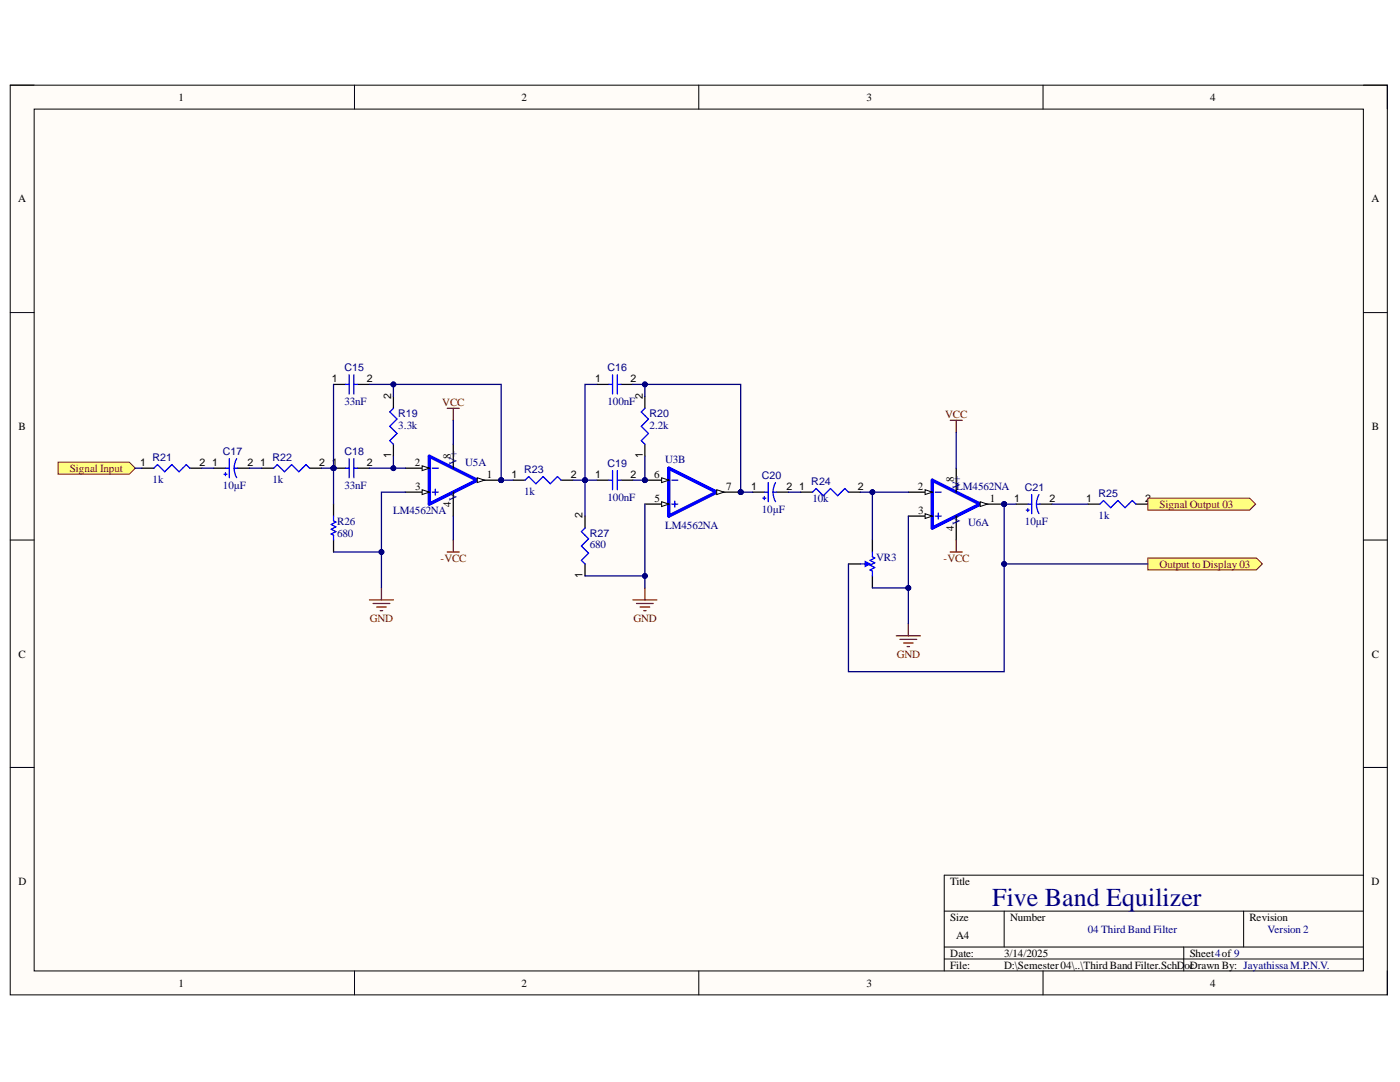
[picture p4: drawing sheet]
<svg xmlns="http://www.w3.org/2000/svg" width="279mm" height="216mm" viewBox="0 0 279 216" stroke-linecap="round" stroke-linejoin="round" font-family="sans-serif">
<defs><g id="words">
<text font-size="5.2" fill="#000080" x="198" y="180.7">Five Band Equilizer</text>
<g font-size="2.2">
<text x="35.6" y="20.1">1</text>
<text x="104.1" y="20.1">2</text>
<text x="172.9" y="20.1">3</text>
<text x="241.5" y="20.1">4</text>
<text x="3.6" y="40.4">A</text>
<text x="273.7" y="40.4">A</text>
<text x="3.7" y="85.8">B</text>
<text x="273.8" y="85.8">B</text>
<text x="82.8" y="93">2</text>
<text x="90" y="91.5" transform="rotate(-90 90 91.5)">8</text>
<text x="97.2" y="95.4">1</text>
<text x="130.5" y="95.4">6</text>
<text x="82.9" y="97.8">3</text>
<text x="90" y="101.1" transform="rotate(-90 90 101.1)">4</text>
<text x="130.6" y="100.1">5</text>
<text x="144.9" y="97.8">7</text>
<text x="183.1" y="97.8">2</text>
<text x="190.3" y="96.3" transform="rotate(-90 190.3 96.3)">8</text>
<text x="197.5" y="100.1">1</text>
<text x="183.2" y="102.5">3</text>
<text x="190.3" y="105.9" transform="rotate(-90 190.3 105.9)">4</text>
<text x="3.7" y="131.2">C</text>
<text x="273.8" y="131.2">C</text>
<text x="3.7" y="176.6">D</text>
<text x="189.7" y="176.6">Title</text>
<text x="273.7" y="176.6">D</text>
<text x="189.7" y="183.7">Size</text>
<text x="201.6" y="183.7">Number</text>
<text x="249.3" y="183.7">Revision</text>
<text x="189.7" y="190.9">Date:</text>
<text x="190.8" y="187.4">A4</text>
<text x="200.4" y="190.9">3/14/2025</text>
<text x="237.4" y="190.9">Sheet4of 9</text>
<text x="35.6" y="196.9">1</text>
<text x="104.1" y="196.9">2</text>
<text x="172.9" y="196.9">3</text>
<text x="189.7" y="193.3">File:</text>
<text x="200.4" y="193.3">D:\Semester04\..\ThirdBand Filter.SchD</text>
<text x="236.4" y="193.3">ocDrawn By: JayathissaM.P.N.V.</text>
<text x="241.5" y="196.9">4</text>
</g>
<g font-size="2.2" fill="#000080">
<text x="68.7" y="80.8">33nF</text>
<text x="121.2" y="80.8">100nF</text>
<text x="79.5" y="85.6">3.3k</text>
<text x="129.6" y="85.6">2.2k</text>
<text x="91.1" y="92.8" transform="rotate(-90 91.1 92.8)">V+</text>
<text x="92.8" y="93">U5A</text>
<text x="132.7" y="92.3">U3B</text>
<text x="30.4" y="96.3">1k</text>
<text x="44.5" y="97.5">10µF</text>
<text x="54.4" y="96.3">1k</text>
<text x="68.7" y="97.5">33nF</text>
<text x="91.1" y="100" transform="rotate(-90 91.1 100)">V-</text>
<text x="104.6" y="98.7">1k</text>
<text x="121.2" y="99.9">100nF</text>
<text x="162.2" y="100.1">10k</text>
<text x="190.8" y="97.8">LM4562NA</text>
<text x="191.6" y="97.6" transform="rotate(-90 191.6 97.6)">V+</text>
<text x="67.3" y="107.1">680</text>
<text x="67.3" y="104.7">R26</text>
<text x="78.5" y="102.5">LM4562NA</text>
<text x="132.7" y="105.6">LM4562NA</text>
<text x="152" y="102.3">10µF</text>
<text x="191.6" y="104.8" transform="rotate(-90 191.6 104.8)">V-</text>
<text x="193.2" y="105">U6A</text>
<text x="204.5" y="104.7">10µF</text>
<text x="219.2" y="103.5">1k</text>
<text x="117.7" y="109.4">680</text>
<text x="174.9" y="111.9">VR3</text>
<text x="217.1" y="186.2">04 Third Band Filter</text>
<text x="253" y="186.2">Version 2</text>
</g>
<g font-size="2.2" fill="#800000">
<text x="88.3" y="81.1">VCC</text>
<text x="188.6" y="83.4">VCC</text>
<text x="14" y="94.1">Signal Input</text>
<text x="231.4" y="101.3">Signal Output 03</text>
<text x="87.9" y="112.1">-VCC</text>
<text x="188.3" y="112.1">-VCC</text>
<text x="231.4" y="113.3">Output to Display 03</text>
<text x="73.8" y="124.1">GND</text>
<text x="126.4" y="124.1">GND</text>
<text x="179" y="131.2">GND</text>
</g>
<g font-size="2.1">
<text x="66.2" y="76.3">1</text>
<text x="73.2" y="76.3">2</text>
<text x="118.8" y="76.3">1</text>
<text x="125.8" y="76.3">2</text>
<text x="78" y="79.5" transform="rotate(-90 78 79.5)">2</text>
<text x="128.3" y="79.5" transform="rotate(-90 128.3 79.5)">2</text>
<text x="28" y="93">1</text>
<text x="39.8" y="93">2</text>
<text x="42.4" y="93">1</text>
<text x="49.4" y="93">2</text>
<text x="51.9" y="93">1</text>
<text x="63.7" y="93">2</text>
<text x="66.2" y="93">1</text>
<text x="73.2" y="93">2</text>
<text x="78" y="91.4" transform="rotate(-90 78 91.4)">1</text>
<text x="102.1" y="95.4">1</text>
<text x="113.9" y="95.4">2</text>
<text x="118.8" y="95.4">1</text>
<text x="125.8" y="95.4">2</text>
<text x="128.3" y="91.4" transform="rotate(-90 128.3 91.4)">1</text>
<text x="149.9" y="97.8">1</text>
<text x="156.9" y="97.8">2</text>
<text x="159.5" y="97.8">1</text>
<text x="171.2" y="97.8">2</text>
<text x="202.4" y="100.1">1</text>
<text x="209.4" y="100.1">2</text>
<text x="216.8" y="100.1">1</text>
<text x="228.5" y="100.1">2</text>
<text x="116.3" y="103.4" transform="rotate(-90 116.3 103.4)">2</text>
<text x="116.3" y="115.3" transform="rotate(-90 116.3 115.3)">1</text>
</g>
<g font-size="2.1" fill="#000080">
<text x="68.7" y="74.1">C15</text>
<text x="121.2" y="74.1">C16</text>
<text x="79.5" y="83.2">R19</text>
<text x="129.6" y="83.2">R20</text>
<text x="30.4" y="92">R21</text>
<text x="44.5" y="90.9">C17</text>
<text x="54.4" y="92">R22</text>
<text x="68.7" y="90.9">C18</text>
<text x="104.6" y="94.4">R23</text>
<text x="121.2" y="93.2">C19</text>
<text x="152" y="95.7">C20</text>
<text x="161.9" y="96.9">R24</text>
<text x="204.5" y="98">C21</text>
<text x="219.2" y="99.2">R25</text>
<text x="117.7" y="107.1">R27</text>
</g>
</g></defs>
<path d="M2 17h274.9v181.5h-274.9z" fill-rule="evenodd" fill="#fffcf8"/>
<path d="M2 17h274.9v181.5h-274.9z" fill="none" stroke="#000" stroke-width=".2"/>
<path d="M6.8 21.8h265.3v171.9h-265.3z" fill-rule="evenodd" fill="#fffcf8"/>
<g fill="none" stroke="#000" stroke-width=".2">
<path d="M2 17h4.8M70.7 17v4.8M139.5 17v4.8M208.2 17v4.8M272.1 17h4.8v4.8M6.8 21.8h265.3v171.9h-265.3zM2 62.4h4.8M272.1 62.4h4.8M2 107.8h4.8M272.1 107.8h4.8M2 153.1h4.8M272.1 153.1h4.8"/>
<path d="M272.1 174.6h-83.7v19.1M70.7 193.7v4.8M139.5 193.7v4.8M188.4 181.8h83.7M188.4 189h83.7M188.4 191.4h83.7M200.4 181.8v7.2M208.2 193.7v4.8M236.2 189v4.7M248.2 181.8v7.2M276.9 193.7v4.8"/>
</g>
<path d="M28.3 93.4h2.4M37.9 93.4h2.4M42.7 93.4h2.4M47.4 93.4h2.4M52.2 93.4h2.4M61.8 93.4h2.4" fill="none" stroke="#000" stroke-width=".25"/>
<path d="M30.7 93.4l.7-.7 1.5 1.4 1.4-1.4 1.4 1.4 1.5-1.4 .7 .7M44.7 94.6h.6M45 94.3v.6M45.1 93.4h.7M45.8 91.5v3.8M46.7 93.4l.2 1.2 .3 .7M46.7 93.4h.7M47.2 91.5l-.3 .8-.2 1.1M54.6 93.4l.7-.7 1.5 1.4 1.4-1.4 1.4 1.4 1.5-1.4 .7 .7" fill="none" stroke="#00f" stroke-width=".25"/>
<circle cx="66.6" cy="93.4" r=".48" fill="#000080"/>
<circle cx="66.6" cy="93.4" r=".48" fill="none" stroke="#000080" stroke-width=".2"/>
<path d="M66.6 93.4h2.4" fill="none" stroke="#000" stroke-width=".25"/>
<circle cx="66.6" cy="93.4" r=".48" fill="#000080"/>
<circle cx="66.6" cy="93.4" r=".48" fill="none" stroke="#000080" stroke-width=".2"/>
<path d="M66.6 76.7h2.4M71.3 76.7h2.4M78.5 79.1v2.4M71.3 93.4h2.4M78.5 88.6v2.4M66.6 100.6v2.4M66.6 107.8v2.3" fill="none" stroke="#000" stroke-width=".25"/>
<path d="M69 76.7h.7M69.7 74.8v3.8M70.6 74.8v3.8M70.6 76.7h.7M69 93.4h.7M69.7 91.5v3.8M70.6 91.5v3.8M70.6 93.4h.7M78.5 81.5l-.7 .7 1.4 1.4-1.4 1.5 1.4 1.4-1.4 1.4 .7 .7M66.6 103v.9l.4 .3-.9 .4 .9 .5-.9 .5 .9 .5-.9 .5 .5 .2v1" fill="none" stroke="#00f" stroke-width=".25"/>
<circle cx="100" cy="95.8" r=".48" fill="#000080"/>
<circle cx="100" cy="95.8" r=".48" fill="none" stroke="#000080" stroke-width=".2"/>
<path d="M85.7 91l9.5 4.8-9.5 4.8z" fill="none" stroke="#00f" stroke-width=".68"/>
<path d="M86.3 93.4h1.2M86.3 98.2h1.2M86.9 97.6v1.2" fill="none" stroke="#00f" stroke-width=".25"/>
<path d="M80.9 93.4h4.8" fill="none" stroke="#000" stroke-width=".25"/>
<path d="M84.2 92.9l1.5 .5-1.5 .5z" fill="#f8fcff"/>
<path d="M84.2 92.9l1.5 .5-1.5 .5z" fill="none" stroke="#000" stroke-width=".2"/>
<path d="M80.9 98.2h4.8" fill="none" stroke="#000" stroke-width=".25"/>
<path d="M84.2 97.7l1.5 .5-1.5 .5z" fill="#f8fcff"/>
<path d="M84.2 97.7l1.5 .5-1.5 .5z" fill="none" stroke="#000" stroke-width=".2"/>
<path d="M90.5 88.6v4.8M95.2 95.8h4.8" fill="none" stroke="#000" stroke-width=".25"/>
<path d="M95.2 95.3l1.5 .5-1.5 .5z" fill="#f8fcff"/>
<path d="M95.2 95.3l1.5 .5-1.5 .5z" fill="none" stroke="#000" stroke-width=".2"/>
<circle cx="100" cy="95.8" r=".48" fill="#000080"/>
<circle cx="100" cy="95.8" r=".48" fill="none" stroke="#000080" stroke-width=".2"/>
<path d="M90.5 98.2v4.8" fill="none" stroke="#000" stroke-width=".25"/>
<circle cx="128.7" cy="95.8" r=".48" fill="#000080"/>
<circle cx="128.7" cy="95.8" r=".48" fill="none" stroke="#000080" stroke-width=".2"/>
<circle cx="147.8" cy="98.2" r=".48" fill="#000080"/>
<circle cx="147.8" cy="98.2" r=".48" fill="none" stroke="#000080" stroke-width=".2"/>
<path d="M133.5 93.4l9.5 4.8-9.5 4.8z" fill="none" stroke="#00f" stroke-width=".68"/>
<path d="M134.1 95.8h1.2M134.7 100v1.2M134.1 100.6h1.2" fill="none" stroke="#00f" stroke-width=".25"/>
<path d="M128.7 95.8h4.8" fill="none" stroke="#000" stroke-width=".25"/>
<path d="M132 95.3l1.5 .5-1.5 .5z" fill="#f8fcff"/>
<path d="M132 95.3l1.5 .5-1.5 .5z" fill="none" stroke="#000" stroke-width=".2"/>
<circle cx="128.7" cy="95.8" r=".48" fill="#000080"/>
<circle cx="128.7" cy="95.8" r=".48" fill="none" stroke="#000080" stroke-width=".2"/>
<path d="M128.7 100.6h4.8" fill="none" stroke="#000" stroke-width=".25"/>
<path d="M132 100.1l1.5 .5-1.5 .5z" fill="#f8fcff"/>
<path d="M132 100.1l1.5 .5-1.5 .5z" fill="none" stroke="#000" stroke-width=".2"/>
<path d="M143 98.2h4.8" fill="none" stroke="#000" stroke-width=".25"/>
<path d="M143 97.7l1.5 .5-1.5 .5z" fill="#f8fcff"/>
<path d="M143 97.7l1.5 .5-1.5 .5z" fill="none" stroke="#000" stroke-width=".2"/>
<circle cx="147.8" cy="98.2" r=".48" fill="#000080"/>
<circle cx="147.8" cy="98.2" r=".48" fill="none" stroke="#000080" stroke-width=".2"/>
<circle cx="200.4" cy="100.6" r=".48" fill="#000080"/>
<circle cx="200.4" cy="100.6" r=".48" fill="none" stroke="#000080" stroke-width=".2"/>
<path d="M186.1 95.8l9.5 4.8-9.5 4.8z" fill="none" stroke="#00f" stroke-width=".68"/>
<path d="M186.7 98.2h1.1M186.7 103h1.1M187.3 102.4v1.2" fill="none" stroke="#00f" stroke-width=".25"/>
<path d="M181.3 98.2h4.8" fill="none" stroke="#000" stroke-width=".25"/>
<path d="M184.6 97.7l1.5 .5-1.5 .5z" fill="#f8fcff"/>
<path d="M184.6 97.7l1.5 .5-1.5 .5z" fill="none" stroke="#000" stroke-width=".2"/>
<path d="M181.3 103h4.8" fill="none" stroke="#000" stroke-width=".25"/>
<path d="M184.6 102.5l1.5 .5-1.5 .5z" fill="#f8fcff"/>
<path d="M184.6 102.5l1.5 .5-1.5 .5z" fill="none" stroke="#000" stroke-width=".2"/>
<path d="M190.8 93.4v4.8M195.6 100.6h4.8" fill="none" stroke="#000" stroke-width=".25"/>
<path d="M195.6 100.1l1.5 .5-1.5 .5z" fill="#f8fcff"/>
<path d="M195.6 100.1l1.5 .5-1.5 .5z" fill="none" stroke="#000" stroke-width=".2"/>
<circle cx="200.4" cy="100.6" r=".48" fill="#000080"/>
<circle cx="200.4" cy="100.6" r=".48" fill="none" stroke="#000080" stroke-width=".2"/>
<g fill="none" stroke="#000" stroke-width=".25">
<path d="M119.1 76.7h2.4M123.9 76.7h2.4M128.7 79.1v2.4M102.4 95.8h2.4M112 95.8h2.4M119.1 95.8h2.4M123.9 95.8h2.4M128.7 88.6v2.4M150.2 98.2h2.4M155 98.2h2.4M159.8 98.2h2.4M169.3 98.2h2.4"/>
<path d="M116.8 103v2.4M116.8 112.5v2.4M169.3 112.5h2.4M174.1 107.8v2.3M174.1 114.9v2.4M190.8 103v4.8M202.8 100.6h2.4M207.6 100.6h2.4M217.1 100.6h2.4M226.7 100.6h2.4"/>
</g>
<g fill="none" stroke="#00f" stroke-width=".25">
<path d="M121.5 76.7h.7M122.2 74.8v3.8M123.2 74.8v3.8M123.2 76.7h.7M104.8 95.8l.7-.7 1.4 1.4 1.5-1.4 1.4 1.4 1.5-1.4 .7 .7M121.5 95.8h.7M122.2 93.9v3.8M123.2 93.9v3.8M123.2 95.8h.7M128.7 81.5l-.7 .7 1.4 1.4-1.4 1.5 1.4 1.4-1.4 1.4 .7 .7M152.2 99.4h.6M152.5 99.1v.6"/>
<path d="M152.6 98.2h.7M153.3 96.3v3.8M154.3 98.2l.2 1.2 .3 .7M154.3 98.2h.7M154.8 96.3l-.3 .7-.2 1.2M162.2 98.2l.7-.7 1.4 1.4 1.4-1.4 1.5 1.4 1.4-1.4 .7 .7M205.9 98.7v3.8M207.4 98.7l-.4 .7-.2 1.2M116.8 105.4l-.8 .7 1.5 1.4-1.5 1.4 1.5 1.5-1.5 1.4 .8 .7M171.7 112.5h1M174.1 110.1v1l.5 .2-1 .5 1 .5-1 .5 1 .4-1 .5 .5 .3v.9M204.8 101.8h.6"/>
<path d="M205.1 101.5v.6M205.2 100.6h.7M206.8 100.6l.2 1.2 .4 .7M206.8 100.6h.8M219.5 100.6l.7-.7 1.5 1.4 1.4-1.4 1.4 1.4 1.5-1.4 .7 .7"/>
</g>
<g fill="none" stroke="#800000" stroke-width=".25">
<path d="M89.3 81.5h2.4M90.5 81.5v2.4M189.6 83.9h2.4M190.8 83.9v2.4M73.7 119.7h4.8M76.1 117.3v2.4M89.3 110.1h2.4M90.5 107.8v2.3M126.3 119.7h4.8M128.7 117.3v2.4M189.6 110.1h2.4M190.8 107.8v2.3"/>
<path d="M74.4 120.4h3.4M75.2 121.1h1.9M75.9 121.8h.5M127 120.4h3.4M127.7 121.1h2M128.5 121.8h.4M178.9 126.9h4.8M179.6 127.6h3.4M180.3 128.3h1.9M181 129h.5M181.3 124.5v2.4"/>
</g>
<path d="M172.7 112.1l.9 .4-.9 .5z" fill="#00f"/>
<path d="M172.7 112.1l.9 .4-.9 .5z" fill="none" stroke="#00f" stroke-width=".25"/>
<path d="M229.1 99.4h20.3l1.2 1.2-1.2 1.2h-20.3z" fill-rule="evenodd" fill="#ffff80"/>
<path d="M229.1 99.4h20.3l1.2 1.2-1.2 1.2h-20.3z" fill="none" stroke="#800000" stroke-width=".2"/>
<path d="M229.1 111.3h21.6l1.2 1.2-1.2 1.2h-21.6z" fill-rule="evenodd" fill="#ffff80"/>
<path d="M229.1 111.3h21.6l1.2 1.2-1.2 1.2h-21.6z" fill="none" stroke="#800000" stroke-width=".2"/>
<path d="M40.3 93.4h2.4M49.8 93.4h2.4M64.2 93.4h2.4M90.5 83.9v4.7M90.5 103v4.8" fill="none" stroke="#000080" stroke-width=".25"/>
<circle cx="66.6" cy="93.4" r=".48" fill="#000080"/>
<circle cx="66.6" cy="93.4" r=".48" fill="none" stroke="#000080" stroke-width=".2"/>
<path d="M73.7 93.4h7.2" fill="none" stroke="#000080" stroke-width=".25"/>
<circle cx="78.5" cy="93.4" r=".48" fill="#000080"/>
<circle cx="78.5" cy="93.4" r=".48" fill="none" stroke="#000080" stroke-width=".2"/>
<path d="M78.5 91v2.4" fill="none" stroke="#000080" stroke-width=".25"/>
<circle cx="78.5" cy="93.4" r=".48" fill="#000080"/>
<circle cx="78.5" cy="93.4" r=".48" fill="none" stroke="#000080" stroke-width=".2"/>
<path d="M73.7 76.7h4.8v2.4" fill="none" stroke="#000080" stroke-width=".25"/>
<circle cx="78.5" cy="76.7" r=".48" fill="#000080"/>
<circle cx="78.5" cy="76.7" r=".48" fill="none" stroke="#000080" stroke-width=".2"/>
<path d="M66.6 76.7v16.7" fill="none" stroke="#000080" stroke-width=".25"/>
<circle cx="66.6" cy="93.4" r=".48" fill="#000080"/>
<circle cx="66.6" cy="93.4" r=".48" fill="none" stroke="#000080" stroke-width=".2"/>
<path d="M66.6 93.4v7.2" fill="none" stroke="#000080" stroke-width=".25"/>
<circle cx="66.6" cy="93.4" r=".48" fill="#000080"/>
<circle cx="66.6" cy="93.4" r=".48" fill="none" stroke="#000080" stroke-width=".2"/>
<path d="M80.9 98.2h-4.8v19.1" fill="none" stroke="#000080" stroke-width=".25"/>
<circle cx="76.1" cy="110.1" r=".48" fill="#000080"/>
<circle cx="76.1" cy="110.1" r=".48" fill="none" stroke="#000080" stroke-width=".2"/>
<path d="M66.6 110.1h9.5" fill="none" stroke="#000080" stroke-width=".25"/>
<circle cx="76.1" cy="110.1" r=".48" fill="#000080"/>
<circle cx="76.1" cy="110.1" r=".48" fill="none" stroke="#000080" stroke-width=".2"/>
<path d="M78.5 76.7h21.5v19.1" fill="none" stroke="#000080" stroke-width=".25"/>
<circle cx="78.5" cy="76.7" r=".48" fill="#000080"/>
<circle cx="78.5" cy="76.7" r=".48" fill="none" stroke="#000080" stroke-width=".2"/>
<circle cx="100" cy="95.8" r=".48" fill="#000080"/>
<circle cx="100" cy="95.8" r=".48" fill="none" stroke="#000080" stroke-width=".2"/>
<path d="M100 95.8h2.4" fill="none" stroke="#000080" stroke-width=".25"/>
<circle cx="100" cy="95.8" r=".48" fill="#000080"/>
<circle cx="100" cy="95.8" r=".48" fill="none" stroke="#000080" stroke-width=".2"/>
<path d="M114.4 95.8h4.7" fill="none" stroke="#000080" stroke-width=".25"/>
<circle cx="116.7" cy="95.8" r=".48" fill="#000080"/>
<circle cx="116.7" cy="95.8" r=".48" fill="none" stroke="#000080" stroke-width=".2"/>
<path d="M126.3 76.7h2.4v2.4" fill="none" stroke="#000080" stroke-width=".25"/>
<circle cx="128.7" cy="76.7" r=".48" fill="#000080"/>
<circle cx="128.7" cy="76.7" r=".48" fill="none" stroke="#000080" stroke-width=".2"/>
<path d="M128.7 100.6v16.7" fill="none" stroke="#000080" stroke-width=".25"/>
<circle cx="128.7" cy="114.9" r=".48" fill="#000080"/>
<circle cx="128.7" cy="114.9" r=".48" fill="none" stroke="#000080" stroke-width=".2"/>
<path d="M116.8 114.9h11.9" fill="none" stroke="#000080" stroke-width=".25"/>
<circle cx="128.7" cy="114.9" r=".48" fill="#000080"/>
<circle cx="128.7" cy="114.9" r=".48" fill="none" stroke="#000080" stroke-width=".2"/>
<path d="M128.7 91v4.8h-2.4" fill="none" stroke="#000080" stroke-width=".25"/>
<circle cx="128.7" cy="95.8" r=".48" fill="#000080"/>
<circle cx="128.7" cy="95.8" r=".48" fill="none" stroke="#000080" stroke-width=".2"/>
<path d="M116.8 95.8v7.2" fill="none" stroke="#000080" stroke-width=".25"/>
<circle cx="116.7" cy="95.8" r=".48" fill="#000080"/>
<circle cx="116.7" cy="95.8" r=".48" fill="none" stroke="#000080" stroke-width=".2"/>
<path d="M119.1 76.7h-2.3v19.1" fill="none" stroke="#000080" stroke-width=".25"/>
<circle cx="116.7" cy="95.8" r=".48" fill="#000080"/>
<circle cx="116.7" cy="95.8" r=".48" fill="none" stroke="#000080" stroke-width=".2"/>
<path d="M128.7 76.7h19.1v21.5" fill="none" stroke="#000080" stroke-width=".25"/>
<circle cx="128.7" cy="76.7" r=".48" fill="#000080"/>
<circle cx="128.7" cy="76.7" r=".48" fill="none" stroke="#000080" stroke-width=".2"/>
<circle cx="147.8" cy="98.2" r=".48" fill="#000080"/>
<circle cx="147.8" cy="98.2" r=".48" fill="none" stroke="#000080" stroke-width=".2"/>
<path d="M147.8 98.2h2.4" fill="none" stroke="#000080" stroke-width=".25"/>
<circle cx="147.8" cy="98.2" r=".48" fill="#000080"/>
<circle cx="147.8" cy="98.2" r=".48" fill="none" stroke="#000080" stroke-width=".2"/>
<path d="M157.4 98.2h2.4M171.7 98.2h9.6" fill="none" stroke="#000080" stroke-width=".25"/>
<circle cx="174.1" cy="98.2" r=".48" fill="#000080"/>
<circle cx="174.1" cy="98.2" r=".48" fill="none" stroke="#000080" stroke-width=".2"/>
<path d="M181.3 103v21.5" fill="none" stroke="#000080" stroke-width=".25"/>
<circle cx="181.3" cy="117.3" r=".48" fill="#000080"/>
<circle cx="181.3" cy="117.3" r=".48" fill="none" stroke="#000080" stroke-width=".2"/>
<path d="M200.4 100.6h2.4" fill="none" stroke="#000080" stroke-width=".25"/>
<circle cx="200.4" cy="100.6" r=".48" fill="#000080"/>
<circle cx="200.4" cy="100.6" r=".48" fill="none" stroke="#000080" stroke-width=".2"/>
<path d="M174.1 98.2v9.6M210 100.6h7.1" fill="none" stroke="#000080" stroke-width=".25"/>
<circle cx="174.1" cy="98.2" r=".48" fill="#000080"/>
<circle cx="174.1" cy="98.2" r=".48" fill="none" stroke="#000080" stroke-width=".2"/>
<path d="M174.1 117.3h7.2" fill="none" stroke="#000080" stroke-width=".25"/>
<circle cx="181.3" cy="117.3" r=".48" fill="#000080"/>
<circle cx="181.3" cy="117.3" r=".48" fill="none" stroke="#000080" stroke-width=".2"/>
<path d="M200.4 100.6v33.4h-31.1v-21.5" fill="none" stroke="#000080" stroke-width=".25"/>
<circle cx="200.4" cy="112.5" r=".48" fill="#000080"/>
<circle cx="200.4" cy="112.5" r=".48" fill="none" stroke="#000080" stroke-width=".2"/>
<circle cx="200.4" cy="100.6" r=".48" fill="#000080"/>
<circle cx="200.4" cy="100.6" r=".48" fill="none" stroke="#000080" stroke-width=".2"/>
<path d="M200.4 112.5h28.7" fill="none" stroke="#000080" stroke-width=".25"/>
<circle cx="200.4" cy="112.5" r=".48" fill="#000080"/>
<circle cx="200.4" cy="112.5" r=".48" fill="none" stroke="#000080" stroke-width=".2"/>
<path d="M190.8 86.3v7.1" fill="none" stroke="#000080" stroke-width=".25"/>
<path d="M11.6 92.2h14.2l1.2 1.2-1.2 1.2h-14.2z" fill-rule="evenodd" fill="#ffff80"/>
<path d="M11.6 92.2h14.2l1.2 1.2-1.2 1.2h-14.2z" fill="none" stroke="#800000" stroke-width=".2"/>
<path d="M27 93.4h1.3" fill="none" stroke="#000080" stroke-width=".25"/>
<use href="#words"/>
</svg>
